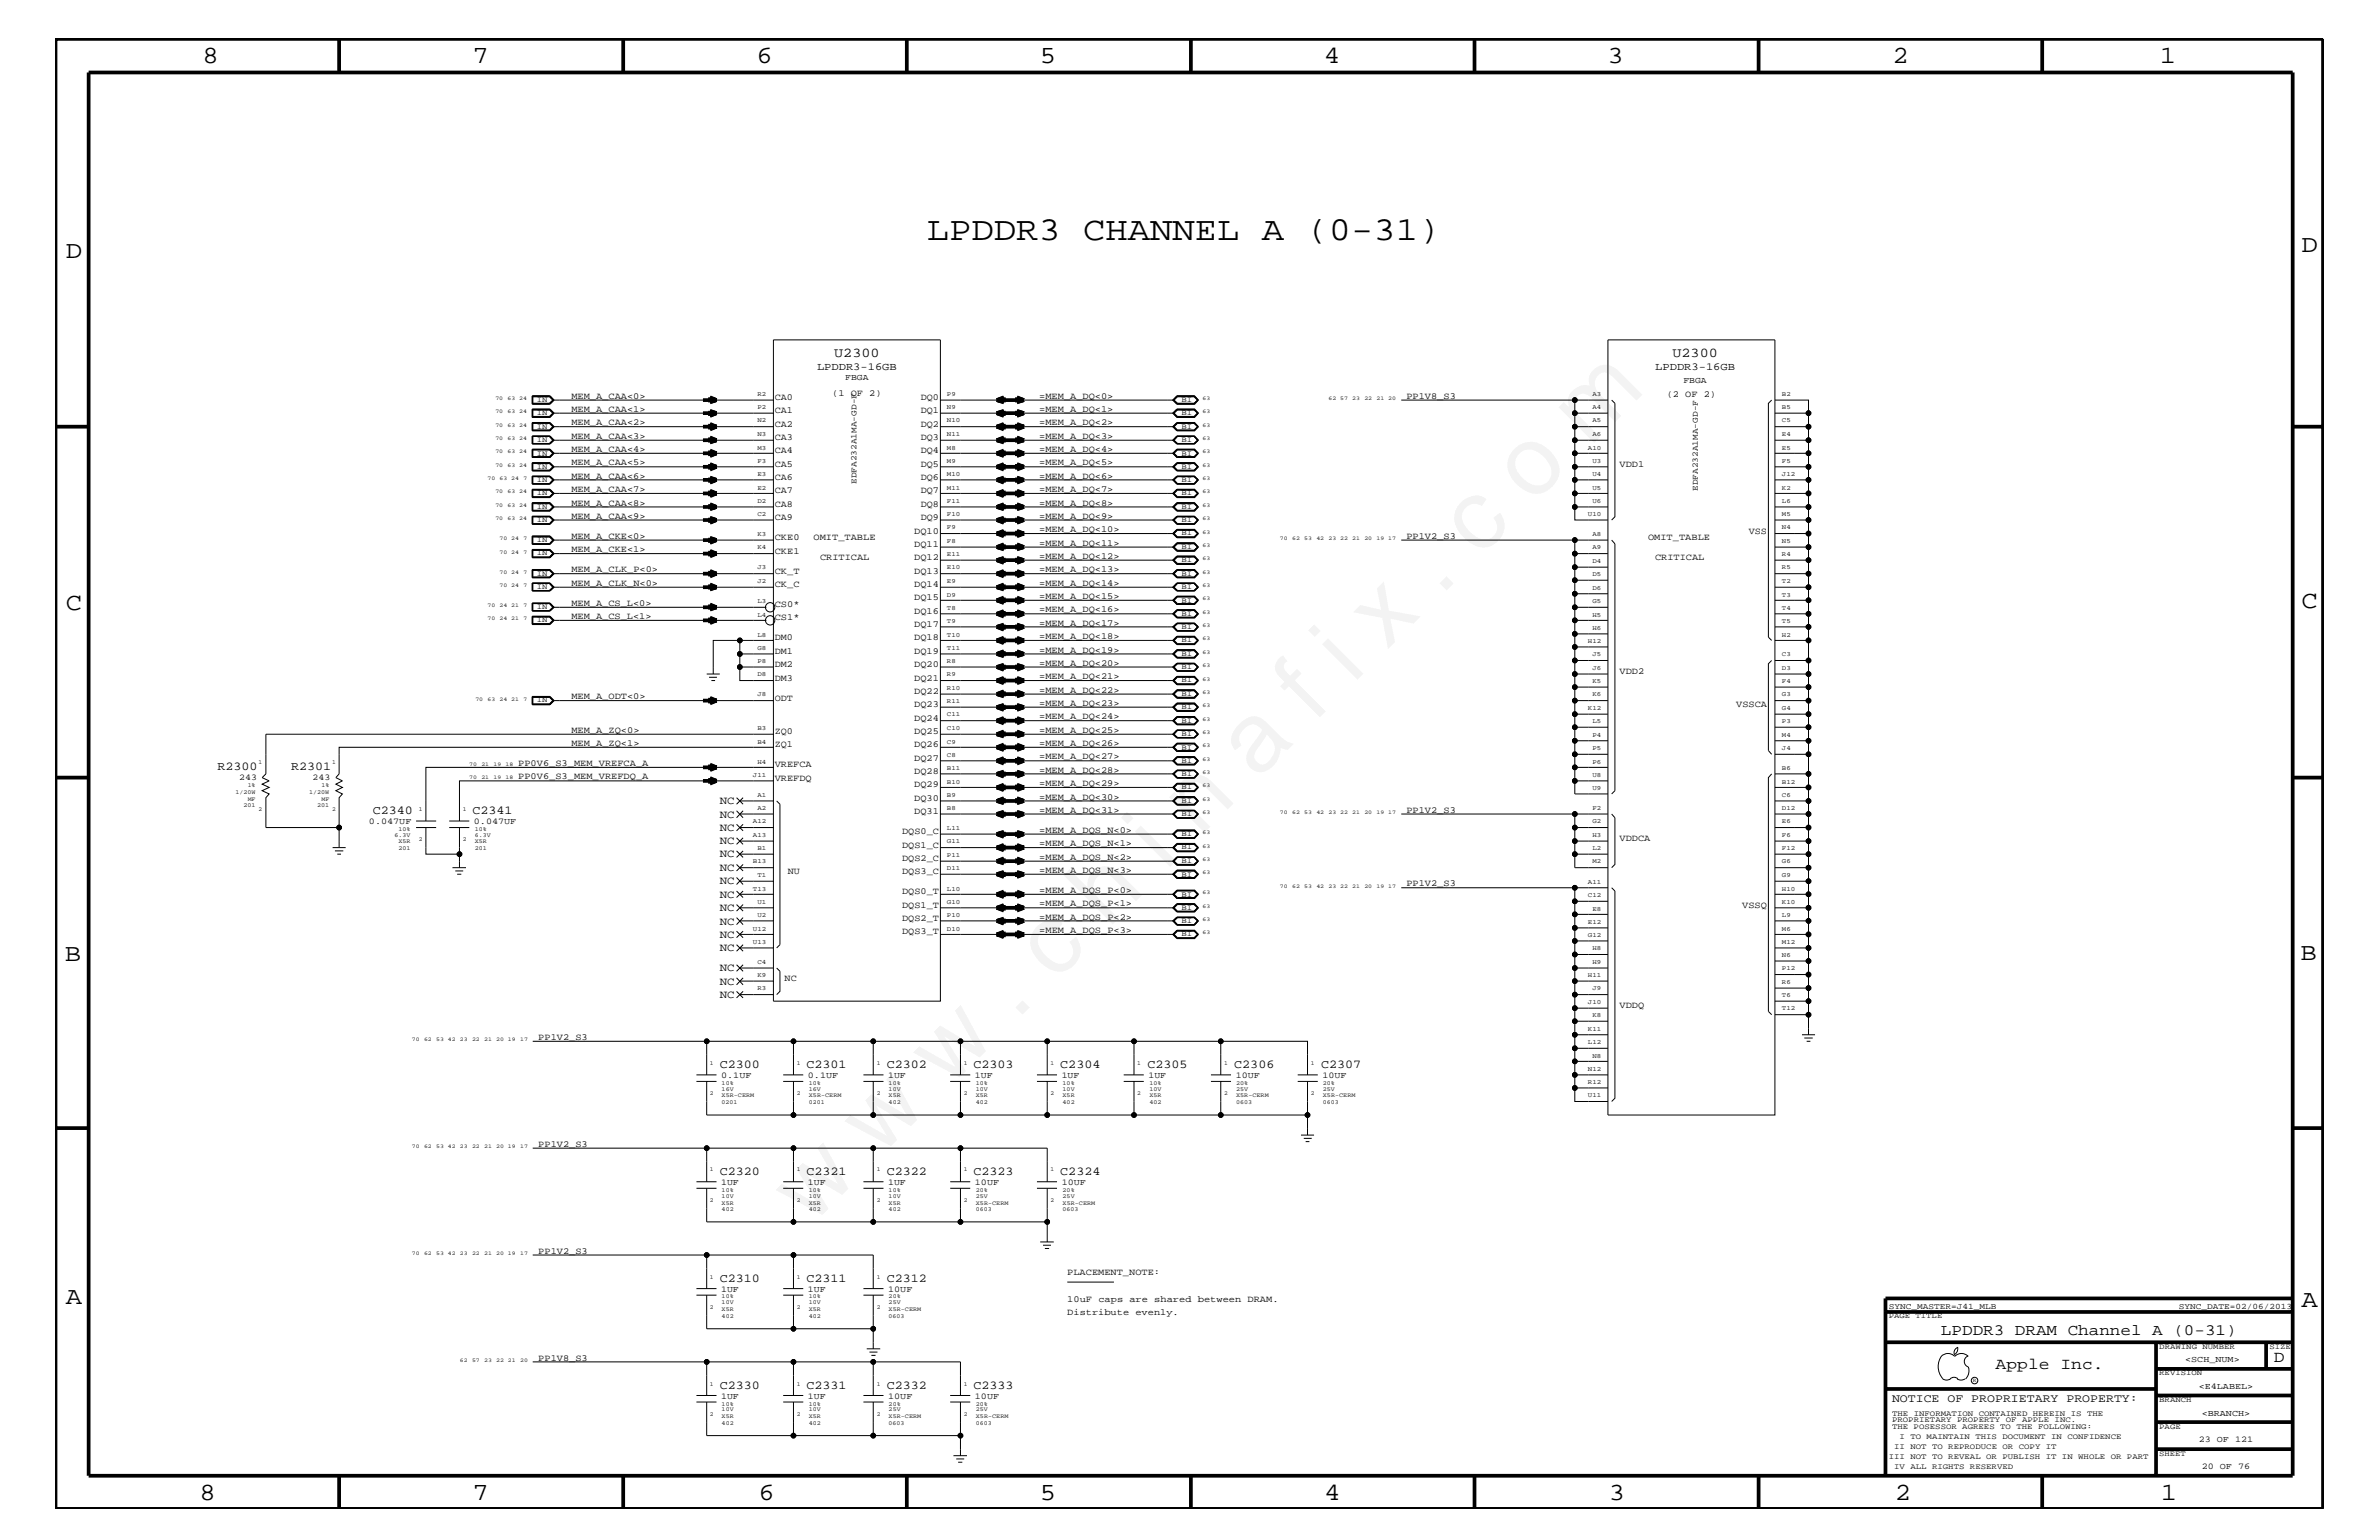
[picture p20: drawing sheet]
<svg xmlns="http://www.w3.org/2000/svg" width="432mm" height="279mm" viewBox="0 0 432 279" stroke-linecap="round" stroke-linejoin="round" font-family="sans-serif">
<defs><g id="words">
<text font-size="17.6" x="147.1" y="222.6" transform="rotate(-45 147.1 222.6)">w w w . c h i n a f i x . c o m</text>
<text font-size="6.1" x="168.2" y="43.5">LPDDR3 CHANNEL A (0-31)</text>
<g font-size="4.5">
<text x="36.7" y="11.5">8</text>
<text x="85.8" y="11.5">7</text>
<text x="137.3" y="11.5">6</text>
<text x="188.7" y="11.5">5</text>
<text x="240.3" y="11.5">4</text>
<text x="291.8" y="11.5">3</text>
<text x="343.5" y="11.5">2</text>
<text x="392" y="11.5">1</text>
<text x="11.9" y="46.8">D</text>
<text x="417.7" y="45.7">D</text>
<text x="11.9" y="110.6">C</text>
<text x="417.7" y="110.3">C</text>
<text x="11.8" y="174.3">B</text>
<text x="417.6" y="174.2">B</text>
<text x="11.9" y="236.7">A</text>
<text x="417.7" y="237.1">A</text>
<text x="36.2" y="272.1">8</text>
<text x="85.8" y="272.1">7</text>
<text x="137.7" y="272.1">6</text>
<text x="188.7" y="272.1">5</text>
<text x="240.4" y="272.1">4</text>
<text x="292" y="272.1">3</text>
<text x="343.9" y="272.1">2</text>
<text x="392.2" y="272.1">1</text>
</g>
<g font-size="3">
<text x="362.2" y="248.4">Apple Inc.</text>
<text x="412.7" y="247.1">D</text>
</g>
<text font-size="2.9" x="352.3" y="242.3">LPDDR3 DRAM Channel A (0-31)</text>
<g font-size="2.5">
<text x="151.4" y="64.7">U2300</text>
<text x="303.6" y="64.7">U2300</text>
</g>
<g font-size="2.2">
<text x="39.5" y="139.7">R2300</text>
<text x="52.8" y="139.7">R2301</text>
<text x="67.6" y="147.7">C2340</text>
<text x="85.8" y="147.7">C2341</text>
<text x="130.6" y="193.7">C2300</text>
<text x="146.4" y="193.7">C2301</text>
<text x="161" y="193.7">C2302</text>
<text x="176.7" y="193.7">C2303</text>
<text x="192.4" y="193.7">C2304</text>
<text x="208.3" y="193.7">C2305</text>
<text x="224" y="193.7">C2306</text>
<text x="239.8" y="193.7">C2307</text>
<text x="130.6" y="213.2">C2320</text>
<text x="146.4" y="213.2">C2321</text>
<text x="161" y="213.2">C2322</text>
<text x="176.7" y="213.2">C2323</text>
<text x="192.4" y="213.2">C2324</text>
<text x="130.6" y="232.6">C2310</text>
<text x="146.4" y="232.6">C2311</text>
<text x="161" y="232.6">C2312</text>
<text x="130.6" y="252">C2330</text>
<text x="146.4" y="252">C2331</text>
<text x="161" y="252">C2332</text>
<text x="176.7" y="252">C2333</text>
</g>
<text font-size="2.1" x="343.4" y="254.4">NOTICE OF PROPRIETARY PROPERTY:</text>
<g font-size="2">
<text x="130.6" y="148.4">NC</text>
<text x="130.6" y="145.9">NC</text>
<text x="130.6" y="155.6">NC</text>
<text x="130.6" y="153.2">NC</text>
<text x="130.6" y="150.7">NC</text>
<text x="130.6" y="160.5">NC</text>
<text x="130.6" y="158">NC</text>
<text x="130.6" y="167.8">NC</text>
<text x="130.6" y="165.3">NC</text>
<text x="130.6" y="162.8">NC</text>
<text x="130.6" y="172.6">NC</text>
<text x="130.6" y="170.1">NC</text>
<text x="130.6" y="178.7">NC</text>
<text x="130.6" y="176.2">NC</text>
<text x="130.6" y="181">NC</text>
</g>
<g font-size="1.9">
<text x="148.3" y="67.1">LPDDR3-16GB</text>
<text x="300.4" y="67.1">LPDDR3-16GB</text>
</g>
<g font-size="1.7">
<text x="151" y="71.9">(1 OF 2)</text>
<text x="302.5" y="72">(2 OF 2)</text>
<text x="103.7" y="72.3">MEM_A_CAA&lt;0&gt;</text>
<text x="103.7" y="77.2">MEM_A_CAA&lt;2&gt;</text>
<text x="103.7" y="74.7">MEM_A_CAA&lt;1&gt;</text>
<text x="140.6" y="72.6">CA0</text>
<text x="140.6" y="75">CA1</text>
<text x="140.6" y="77.4">CA2</text>
<text x="167.1" y="72.6">DQ0</text>
<text x="167.1" y="75">DQ1</text>
<text x="167.1" y="77.4">DQ2</text>
<text x="188.6" y="72.3">=MEM_A_DQ&lt;0&gt;</text>
<text x="188.6" y="74.7">=MEM_A_DQ&lt;1&gt;</text>
<text x="188.6" y="77.2">=MEM_A_DQ&lt;2&gt;</text>
<text x="255.3" y="72.3">PP1V8_S3</text>
<text x="103.7" y="82">MEM_A_CAA&lt;4&gt;</text>
<text x="103.7" y="79.6">MEM_A_CAA&lt;3&gt;</text>
<text x="140.6" y="79.9">CA3</text>
<text x="140.6" y="82.2">CA4</text>
<text x="167.1" y="79.9">DQ3</text>
<text x="167.1" y="82.2">DQ4</text>
<text x="188.6" y="79.6">=MEM_A_DQ&lt;3&gt;</text>
<text x="188.6" y="82">=MEM_A_DQ&lt;4&gt;</text>
<text x="103.7" y="89.3">MEM_A_CAA&lt;7&gt;</text>
<text x="103.7" y="84.4">MEM_A_CAA&lt;5&gt;</text>
<text x="103.7" y="86.9">MEM_A_CAA&lt;6&gt;</text>
<text x="140.6" y="84.7">CA5</text>
<text x="140.6" y="87.1">CA6</text>
<text x="140.6" y="89.5">CA7</text>
<text x="167.1" y="84.7">DQ5</text>
<text x="167.1" y="87.1">DQ6</text>
<text x="167.1" y="89.5">DQ7</text>
<text x="188.6" y="84.4">=MEM_A_DQ&lt;5&gt;</text>
<text x="188.6" y="86.9">=MEM_A_DQ&lt;6&gt;</text>
<text x="188.6" y="89.3">=MEM_A_DQ&lt;7&gt;</text>
<text x="294" y="84.7">VDD1</text>
<text x="103.7" y="94.2">MEM_A_CAA&lt;9&gt;</text>
<text x="103.7" y="91.7">MEM_A_CAA&lt;8&gt;</text>
<text x="140.6" y="92">CA8</text>
<text x="140.6" y="94.3">CA9</text>
<text x="167.1" y="92">DQ8</text>
<text x="167.1" y="94.3">DQ9</text>
<text x="188.6" y="91.7">=MEM_A_DQ&lt;8&gt;</text>
<text x="188.6" y="94.2">=MEM_A_DQ&lt;9&gt;</text>
<text x="103.7" y="100.2">MEM_A_CKE&lt;1&gt;</text>
<text x="103.7" y="97.7">MEM_A_CKE&lt;0&gt;</text>
<text x="140.6" y="100.4">CKE1</text>
<text x="140.6" y="98">CKE0</text>
<text x="147.7" y="98">OMIT_TABLE</text>
<text x="148.8" y="101.6">CRITICAL</text>
<text x="165.9" y="96.8">DQ10</text>
<text x="165.9" y="99.3">DQ11</text>
<text x="165.9" y="101.6">DQ12</text>
<text x="188.6" y="99">=MEM_A_DQ&lt;11&gt;</text>
<text x="188.6" y="96.5">=MEM_A_DQ&lt;10&gt;</text>
<text x="188.6" y="101.4">=MEM_A_DQ&lt;12&gt;</text>
<text x="255.3" y="97.7">PP1V2_S3</text>
<text x="299.1" y="98">OMIT_TABLE</text>
<text x="300.4" y="101.6">CRITICAL</text>
<text x="317.4" y="96.8">VSS</text>
<text x="103.7" y="103.8">MEM_A_CLK_P&lt;0&gt;</text>
<text x="103.7" y="106.3">MEM_A_CLK_N&lt;0&gt;</text>
<text x="140.6" y="104.1">CK_T</text>
<text x="140.6" y="106.5">CK_C</text>
<text x="165.9" y="104.1">DQ13</text>
<text x="165.9" y="106.5">DQ14</text>
<text x="188.6" y="106.3">=MEM_A_DQ&lt;14&gt;</text>
<text x="188.6" y="103.8">=MEM_A_DQ&lt;13&gt;</text>
<text x="103.7" y="112.3">MEM_A_CS_L&lt;1&gt;</text>
<text x="103.7" y="109.9">MEM_A_CS_L&lt;0&gt;</text>
<text x="140.6" y="110.2">CS0*</text>
<text x="140.6" y="112.6">CS1*</text>
<text x="165.9" y="108.9">DQ15</text>
<text x="165.9" y="111.4">DQ16</text>
<text x="165.9" y="113.7">DQ17</text>
<text x="188.6" y="113.6">=MEM_A_DQ&lt;17&gt;</text>
<text x="188.6" y="111.1">=MEM_A_DQ&lt;16&gt;</text>
<text x="188.6" y="108.7">=MEM_A_DQ&lt;15&gt;</text>
<text x="140.6" y="118.6">DM1</text>
<text x="140.6" y="116.2">DM0</text>
<text x="165.9" y="116.2">DQ18</text>
<text x="165.9" y="118.6">DQ19</text>
<text x="188.6" y="118.4">=MEM_A_DQ&lt;19&gt;</text>
<text x="188.6" y="115.9">=MEM_A_DQ&lt;18&gt;</text>
<text x="140.6" y="121">DM2</text>
<text x="140.6" y="123.5">DM3</text>
<text x="165.9" y="121">DQ20</text>
<text x="165.9" y="123.5">DQ21</text>
<text x="165.9" y="125.9">DQ22</text>
<text x="188.6" y="123.2">=MEM_A_DQ&lt;21&gt;</text>
<text x="188.6" y="120.8">=MEM_A_DQ&lt;20&gt;</text>
<text x="188.6" y="125.7">=MEM_A_DQ&lt;22&gt;</text>
<text x="294" y="122.3">VDD2</text>
<text x="103.7" y="126.9">MEM_A_ODT&lt;0&gt;</text>
<text x="140.6" y="127.1">ODT</text>
<text x="165.9" y="128.3">DQ23</text>
<text x="165.9" y="130.8">DQ24</text>
<text x="188.6" y="130.5">=MEM_A_DQ&lt;24&gt;</text>
<text x="188.6" y="128">=MEM_A_DQ&lt;23&gt;</text>
<text x="315.1" y="128.3">VSSCA</text>
<text x="103.7" y="135.3">MEM_A_ZQ&lt;1&gt;</text>
<text x="103.7" y="133">MEM_A_ZQ&lt;0&gt;</text>
<text x="140.6" y="133.2">ZQ0</text>
<text x="140.6" y="135.6">ZQ1</text>
<text x="165.9" y="133.2">DQ25</text>
<text x="165.9" y="135.6">DQ26</text>
<text x="188.6" y="135.3">=MEM_A_DQ&lt;26&gt;</text>
<text x="188.6" y="137.8">=MEM_A_DQ&lt;27&gt;</text>
<text x="188.6" y="133">=MEM_A_DQ&lt;25&gt;</text>
<text x="94.1" y="141.4">PP0V6_S3_MEM_VREFDQ_A</text>
<text x="94.1" y="139">PP0V6_S3_MEM_VREFCA_A</text>
<text x="140.6" y="139.2">VREFCA</text>
<text x="140.6" y="141.7">VREFDQ</text>
<text x="165.9" y="138">DQ27</text>
<text x="165.9" y="140.4">DQ28</text>
<text x="165.9" y="142.9">DQ29</text>
<text x="188.6" y="140.2">=MEM_A_DQ&lt;28&gt;</text>
<text x="188.6" y="142.6">=MEM_A_DQ&lt;29&gt;</text>
<text x="165.9" y="145.3">DQ30</text>
<text x="165.9" y="147.7">DQ31</text>
<text x="188.6" y="145.1">=MEM_A_DQ&lt;30&gt;</text>
<text x="188.6" y="147.5">=MEM_A_DQ&lt;31&gt;</text>
<text x="255.3" y="147.5">PP1V2_S3</text>
<text x="163.7" y="151.3">DQS0_C</text>
<text x="163.7" y="153.8">DQS1_C</text>
<text x="188.6" y="151.1">=MEM_A_DQS_N&lt;0&gt;</text>
<text x="188.6" y="156">=MEM_A_DQS_N&lt;2&gt;</text>
<text x="188.6" y="153.5">=MEM_A_DQS_N&lt;1&gt;</text>
<text x="294" y="152.6">VDDCA</text>
<text x="143" y="158.6">NU</text>
<text x="163.7" y="156.2">DQS2_C</text>
<text x="163.7" y="158.6">DQS3_C</text>
<text x="188.6" y="158.4">=MEM_A_DQS_N&lt;3&gt;</text>
<text x="188.6" y="162">=MEM_A_DQS_P&lt;0&gt;</text>
<text x="255.3" y="160.8">PP1V2_S3</text>
<text x="163.7" y="162.2">DQS0_T</text>
<text x="163.7" y="164.7">DQS1_T</text>
<text x="163.7" y="167.1">DQS2_T</text>
<text x="188.6" y="166.9">=MEM_A_DQS_P&lt;2&gt;</text>
<text x="188.6" y="164.5">=MEM_A_DQS_P&lt;1&gt;</text>
<text x="316.2" y="164.7">VSSQ</text>
<text x="163.7" y="169.5">DQS3_T</text>
<text x="188.6" y="169.3">=MEM_A_DQS_P&lt;3&gt;</text>
<text x="142.4" y="178">NC</text>
<text x="294" y="182.9">VDDQ</text>
<text x="97.7" y="188.7">PP1V2_S3</text>
<text x="97.7" y="208.1">PP1V2_S3</text>
<text x="97.7" y="227.5">PP1V2_S3</text>
<text x="193.7" y="231.3">PLACEMENT_NOTE:</text>
<text x="193.7" y="236.2">10uF caps are shared between DRAM.</text>
<text x="193.7" y="238.6">Distribute evenly.</text>
<text x="97.7" y="246.9">PP1V8_S3</text>
</g>
<g font-size="1.6">
<text x="153.4" y="68.9">FBGA</text>
<text x="305.6" y="69.5">FBGA</text>
<text x="43.4" y="141.5">243</text>
<text x="56.7" y="141.5">243</text>
<text x="67" y="149.5">0.047UF</text>
<text x="86" y="149.5">0.047UF</text>
<text x="130.9" y="195.6">0.1UF</text>
<text x="146.6" y="195.6">0.1UF</text>
<text x="161.2" y="195.6">1UF</text>
<text x="177" y="195.6">1UF</text>
<text x="192.7" y="195.6">1UF</text>
<text x="208.4" y="195.6">1UF</text>
<text x="224.3" y="195.6">10UF</text>
<text x="240" y="195.6">10UF</text>
<text x="130.9" y="215">1UF</text>
<text x="146.6" y="215">1UF</text>
<text x="161.2" y="215">1UF</text>
<text x="177" y="215">10UF</text>
<text x="192.7" y="215">10UF</text>
<text x="130.9" y="234.4">1UF</text>
<text x="146.6" y="234.4">1UF</text>
<text x="161.2" y="234.4">10UF</text>
<text x="396.6" y="247.1">&lt;SCH_NUM&gt;</text>
<text x="399.1" y="252">&lt;E4LABEL&gt;</text>
<text x="130.9" y="253.8">1UF</text>
<text x="146.6" y="253.8">1UF</text>
<text x="161.2" y="253.8">10UF</text>
<text x="177" y="253.8">10UF</text>
<text x="399.6" y="256.8">&lt;BRANCH&gt;</text>
<text x="399.1" y="261.6">23 OF 121</text>
<text x="399.6" y="266.6">20 OF 76</text>
</g>
<g font-size="1.5">
<text x="155.4" y="87.8" transform="rotate(-90 155.4 87.8)">EDFA232A1MA-GD-F</text>
<text x="308.2" y="89.1" transform="rotate(-90 308.2 89.1)">EDFA232A1MA-GD-F</text>
<text x="342.8" y="237.4">SYNC_MASTER=J41_MLB</text>
<text x="395.5" y="237.4">SYNC_DATE=02/06/2013</text>
</g>
<g font-size="1.4">
<text x="97.5" y="72.9">IN</text>
<text x="97.5" y="75.4">IN</text>
<text x="97.5" y="77.8">IN</text>
<text x="214.5" y="72.9">BI</text>
<text x="214.5" y="75.4">BI</text>
<text x="214.5" y="77.8">BI</text>
<text x="97.5" y="80.2">IN</text>
<text x="97.5" y="82.7">IN</text>
<text x="214.5" y="80.2">BI</text>
<text x="214.5" y="82.7">BI</text>
<text x="97.5" y="85">IN</text>
<text x="97.5" y="87.5">IN</text>
<text x="97.5" y="89.9">IN</text>
<text x="214.5" y="85">BI</text>
<text x="214.5" y="87.5">BI</text>
<text x="214.5" y="89.9">BI</text>
<text x="97.5" y="92.3">IN</text>
<text x="97.5" y="94.8">IN</text>
<text x="214.5" y="94.8">BI</text>
<text x="214.5" y="92.3">BI</text>
<text x="97.5" y="98.4">IN</text>
<text x="97.5" y="100.8">IN</text>
<text x="214.5" y="99.6">BI</text>
<text x="214.5" y="97.1">BI</text>
<text x="97.5" y="104.4">IN</text>
<text x="97.5" y="106.9">IN</text>
<text x="214.5" y="102.1">BI</text>
<text x="214.5" y="106.9">BI</text>
<text x="214.5" y="104.4">BI</text>
<text x="97.5" y="110.5">IN</text>
<text x="97.5" y="112.9">IN</text>
<text x="214.5" y="109.3">BI</text>
<text x="214.5" y="111.7">BI</text>
<text x="214.5" y="114.2">BI</text>
<text x="214.5" y="119">BI</text>
<text x="214.5" y="116.5">BI</text>
<text x="214.5" y="121.4">BI</text>
<text x="214.5" y="123.8">BI</text>
<text x="97.5" y="127.5">IN</text>
<text x="214.5" y="126.3">BI</text>
<text x="214.5" y="128.7">BI</text>
<text x="214.5" y="131.1">BI</text>
<text x="214.5" y="133.5">BI</text>
<text x="214.5" y="136">BI</text>
<text x="214.5" y="140.8">BI</text>
<text x="214.5" y="138.4">BI</text>
<text x="214.5" y="143.2">BI</text>
<text x="214.5" y="145.7">BI</text>
<text x="214.5" y="148.1">BI</text>
<text x="214.5" y="154.1">BI</text>
<text x="214.5" y="151.8">BI</text>
<text x="214.5" y="159">BI</text>
<text x="214.5" y="156.6">BI</text>
<text x="214.5" y="162.7">BI</text>
<text x="214.5" y="167.5">BI</text>
<text x="214.5" y="165">BI</text>
<text x="214.5" y="169.9">BI</text>
<text x="342.8" y="239.2">PAGE TITLE</text>
<text x="391.9" y="244.7">DRAWING NUMBER</text>
<text x="411.9" y="244.7">SIZE</text>
<text x="391.9" y="249.5">REVISION</text>
<text x="343.4" y="256.8">THE INFORMATION CONTAINED HEREIN IS THE</text>
<text x="391.9" y="254.4">BRANCH</text>
<text x="343.4" y="258">PROPRIETARY PROPERTY OF APPLE INC.</text>
<text x="343.4" y="259.3">THE POSESSOR AGREES TO THE FOLLOWING:</text>
<text x="343.8" y="262.9">II NOT TO REPRODUCE OR COPY IT</text>
<text x="344.8" y="261.1">I TO MAINTAIN THIS DOCUMENT IN CONFIDENCE</text>
<text x="391.9" y="259.3">PAGE</text>
<text x="342.8" y="264.7">III NOT TO REVEAL OR PUBLISH IT IN WHOLE OR PART</text>
<text x="343.8" y="266.6">IV ALL RIGHTS RESERVED</text>
<text x="391.9" y="264.1">SHEET</text>
</g>
<g font-size="1.2">
<text x="137.5" y="71.8">R2</text>
<text x="171.9" y="71.8">P9</text>
<text x="289.1" y="71.8">A3</text>
<text x="323.4" y="71.8">B2</text>
<text x="137.5" y="76.7">N2</text>
<text x="137.5" y="74.3">P2</text>
<text x="171.9" y="76.7">N10</text>
<text x="171.9" y="74.3">N9</text>
<text x="289.1" y="76.7">A5</text>
<text x="289.1" y="74.3">A4</text>
<text x="323.4" y="76.7">C5</text>
<text x="323.4" y="74.3">B5</text>
<text x="137.5" y="83.9">F3</text>
<text x="137.5" y="81.6">M3</text>
<text x="137.5" y="79.1">N3</text>
<text x="171.9" y="83.9">M9</text>
<text x="171.9" y="81.6">M8</text>
<text x="171.9" y="79.1">N11</text>
<text x="288.2" y="81.6">A10</text>
<text x="289.1" y="83.9">U3</text>
<text x="289.1" y="79.1">A6</text>
<text x="323.4" y="83.9">F5</text>
<text x="323.4" y="81.6">E5</text>
<text x="323.4" y="79.1">E4</text>
<text x="137.5" y="88.8">E2</text>
<text x="137.5" y="86.4">E3</text>
<text x="171.9" y="88.8">M11</text>
<text x="171.9" y="86.4">M10</text>
<text x="289.1" y="88.8">U5</text>
<text x="289.1" y="86.4">U4</text>
<text x="323.4" y="88.8">K2</text>
<text x="323.4" y="86.4">J12</text>
<text x="137.5" y="93.7">C2</text>
<text x="137.5" y="91.2">D2</text>
<text x="171.9" y="93.7">F10</text>
<text x="171.9" y="91.2">F11</text>
<text x="288.2" y="93.7">U10</text>
<text x="289.1" y="91.2">U6</text>
<text x="323.4" y="93.7">M5</text>
<text x="323.4" y="91.2">L6</text>
<text x="137.5" y="99.7">K4</text>
<text x="137.5" y="97.3">K3</text>
<text x="171.9" y="101">E11</text>
<text x="171.9" y="98.5">F8</text>
<text x="171.9" y="96">F9</text>
<text x="289.1" y="99.7">A9</text>
<text x="289.1" y="97.3">A8</text>
<text x="323.4" y="101">R4</text>
<text x="323.4" y="98.5">N5</text>
<text x="323.4" y="96">N4</text>
<text x="137.5" y="103.3">J3</text>
<text x="137.5" y="105.8">J2</text>
<text x="171.9" y="105.8">E9</text>
<text x="171.9" y="103.3">E10</text>
<text x="289.1" y="107">D6</text>
<text x="289.1" y="104.6">D5</text>
<text x="289.1" y="102.1">D4</text>
<text x="323.4" y="105.8">T2</text>
<text x="323.4" y="103.3">R5</text>
<text x="137.5" y="111.9">L4</text>
<text x="137.5" y="109.4">L3</text>
<text x="171.9" y="113.1">T9</text>
<text x="171.9" y="110.6">T8</text>
<text x="171.9" y="108.2">D9</text>
<text x="289.1" y="111.9">H5</text>
<text x="289.1" y="109.4">G5</text>
<text x="323.4" y="113.1">T5</text>
<text x="323.4" y="110.6">T4</text>
<text x="323.4" y="108.2">T3</text>
<text x="137.5" y="117.9">G8</text>
<text x="137.5" y="115.5">L8</text>
<text x="171.9" y="117.9">T11</text>
<text x="171.9" y="115.5">T10</text>
<text x="288.2" y="116.7">H12</text>
<text x="289.1" y="119.1">J5</text>
<text x="289.1" y="114.2">H6</text>
<text x="323.4" y="119.1">C3</text>
<text x="323.4" y="115.5">H2</text>
<text x="137.5" y="122.7">D8</text>
<text x="137.5" y="120.3">P8</text>
<text x="171.9" y="125.2">R10</text>
<text x="171.9" y="122.7">R9</text>
<text x="171.9" y="120.3">R8</text>
<text x="289.1" y="124">K5</text>
<text x="289.1" y="121.5">J6</text>
<text x="323.4" y="124">F4</text>
<text x="323.4" y="121.5">D3</text>
<text x="137.5" y="126.4">J8</text>
<text x="171.9" y="130">C11</text>
<text x="171.9" y="127.6">R11</text>
<text x="288.2" y="128.8">K12</text>
<text x="289.1" y="131.3">L5</text>
<text x="289.1" y="126.4">K6</text>
<text x="323.4" y="131.3">P3</text>
<text x="323.4" y="128.8">G4</text>
<text x="323.4" y="126.4">G3</text>
<text x="137.5" y="134.9">B4</text>
<text x="137.5" y="132.4">B3</text>
<text x="171.9" y="137.3">C8</text>
<text x="171.9" y="134.9">C9</text>
<text x="171.9" y="132.4">C10</text>
<text x="289.1" y="136.1">P5</text>
<text x="289.1" y="133.6">P4</text>
<text x="323.4" y="136.1">J4</text>
<text x="323.4" y="133.6">M4</text>
<text x="136.7" y="140.9">J11</text>
<text x="137.5" y="138.5">H4</text>
<text x="171.9" y="142.2">B10</text>
<text x="171.9" y="139.7">B11</text>
<text x="289.1" y="143.4">U9</text>
<text x="289.1" y="140.9">U8</text>
<text x="289.1" y="138.5">P6</text>
<text x="323.4" y="142.2">B12</text>
<text x="323.4" y="139.7">B6</text>
<text x="136.7" y="149.4">A12</text>
<text x="137.5" y="147">A2</text>
<text x="137.5" y="144.6">A1</text>
<text x="171.9" y="147">B8</text>
<text x="171.9" y="144.6">B9</text>
<text x="289.1" y="149.4">G2</text>
<text x="289.1" y="147">F2</text>
<text x="323.4" y="149.4">E6</text>
<text x="323.4" y="147">D12</text>
<text x="323.4" y="144.6">C6</text>
<text x="136.7" y="151.8">A13</text>
<text x="137.5" y="154.3">B1</text>
<text x="171.9" y="155.5">P11</text>
<text x="171.9" y="153">G11</text>
<text x="171.9" y="150.7">L11</text>
<text x="289.1" y="154.3">L2</text>
<text x="289.1" y="151.8">H3</text>
<text x="323.4" y="154.3">F12</text>
<text x="323.4" y="151.8">F6</text>
<text x="136.7" y="161.6">T13</text>
<text x="136.7" y="156.7">B13</text>
<text x="137.5" y="159.1">T1</text>
<text x="171.9" y="157.9">D11</text>
<text x="171.9" y="161.6">L10</text>
<text x="288.2" y="160.3">A11</text>
<text x="289.1" y="156.7">M2</text>
<text x="323.4" y="161.6">H10</text>
<text x="323.4" y="159.1">G9</text>
<text x="323.4" y="156.7">G6</text>
<text x="137.5" y="166.4">U2</text>
<text x="137.5" y="163.9">U1</text>
<text x="171.9" y="166.4">P10</text>
<text x="171.9" y="163.9">G10</text>
<text x="288.2" y="167.6">E12</text>
<text x="288.2" y="162.8">C12</text>
<text x="289.1" y="165.2">E8</text>
<text x="323.4" y="166.4">L9</text>
<text x="323.4" y="163.9">K10</text>
<text x="136.7" y="171.2">U13</text>
<text x="136.7" y="168.9">U12</text>
<text x="171.9" y="168.9">D10</text>
<text x="288.2" y="170">G12</text>
<text x="289.1" y="172.4">H8</text>
<text x="323.4" y="173.7">N6</text>
<text x="323.4" y="171.2">M12</text>
<text x="323.4" y="168.9">M6</text>
<text x="137.5" y="179.7">R3</text>
<text x="137.5" y="177.3">K9</text>
<text x="137.5" y="174.9">C4</text>
<text x="288.2" y="177.3">H11</text>
<text x="289.1" y="179.7">J9</text>
<text x="289.1" y="174.9">H9</text>
<text x="323.4" y="178.5">R6</text>
<text x="323.4" y="176.1">P12</text>
<text x="288.2" y="182.1">J10</text>
<text x="289.1" y="184.6">K8</text>
<text x="323.4" y="183.3">T12</text>
<text x="323.4" y="181">T6</text>
<text x="288.2" y="189.4">L12</text>
<text x="288.2" y="187">K11</text>
<text x="289.1" y="191.9">N8</text>
<text x="288.2" y="196.7">R12</text>
<text x="288.2" y="194.3">N12</text>
<text x="288.2" y="199.1">U11</text>
</g>
<g font-size="1.1">
<text x="45" y="142.9">1%</text>
<text x="46.9" y="138.6">1</text>
<text x="58.3" y="142.9">1%</text>
<text x="60.3" y="138.6">1</text>
<text x="42.8" y="144">1/20W</text>
<text x="44.2" y="146.5">201</text>
<text x="45" y="145.3">MF</text>
<text x="46.9" y="147.1">2</text>
<text x="56.1" y="144">1/20W</text>
<text x="57.6" y="146.5">201</text>
<text x="58.3" y="145.3">MF</text>
<text x="60.3" y="147.1">2</text>
<text x="76" y="147.1">1</text>
<text x="84" y="147.1">1</text>
<text x="71.6" y="151.8">6.3V</text>
<text x="72.3" y="154.3">201</text>
<text x="72.3" y="153">X5R</text>
<text x="72.3" y="150.7">10%</text>
<text x="76" y="152.6">2</text>
<text x="84" y="152.6">2</text>
<text x="86.2" y="154.3">201</text>
<text x="86.2" y="150.7">10%</text>
<text x="86.2" y="153">X5R</text>
<text x="86.2" y="151.8">6.3V</text>
<text x="128.9" y="193.2">1</text>
<text x="131" y="196.8">10%</text>
<text x="131" y="197.9">16V</text>
<text x="144.6" y="193.2">1</text>
<text x="146.8" y="196.8">10%</text>
<text x="146.8" y="197.9">16V</text>
<text x="159.2" y="193.2">1</text>
<text x="161.3" y="197.9">10V</text>
<text x="161.3" y="196.8">10%</text>
<text x="174.9" y="193.2">1</text>
<text x="177.1" y="197.9">10V</text>
<text x="177.1" y="196.8">10%</text>
<text x="190.7" y="193.2">1</text>
<text x="192.9" y="197.9">10V</text>
<text x="192.9" y="196.8">10%</text>
<text x="206.4" y="193.2">1</text>
<text x="208.6" y="197.9">10V</text>
<text x="208.6" y="196.8">10%</text>
<text x="222.2" y="193.2">1</text>
<text x="224.4" y="196.8">20%</text>
<text x="224.4" y="197.9">25V</text>
<text x="237.9" y="193.2">1</text>
<text x="240.1" y="197.9">25V</text>
<text x="240.1" y="196.8">20%</text>
<text x="128.9" y="198.7">2</text>
<text x="131" y="199.1">X5R-CERM</text>
<text x="131" y="200.3">0201</text>
<text x="144.6" y="198.7">2</text>
<text x="146.8" y="200.3">0201</text>
<text x="146.8" y="199.1">X5R-CERM</text>
<text x="159.2" y="198.7">2</text>
<text x="161.3" y="200.3">402</text>
<text x="161.3" y="199.1">X5R</text>
<text x="174.9" y="198.7">2</text>
<text x="177.1" y="200.3">402</text>
<text x="177.1" y="199.1">X5R</text>
<text x="190.7" y="198.7">2</text>
<text x="192.9" y="199.1">X5R</text>
<text x="192.9" y="200.3">402</text>
<text x="206.4" y="198.7">2</text>
<text x="208.6" y="199.1">X5R</text>
<text x="208.6" y="200.3">402</text>
<text x="222.2" y="198.7">2</text>
<text x="224.4" y="199.1">X5R-CERM</text>
<text x="224.4" y="200.3">0603</text>
<text x="237.9" y="198.7">2</text>
<text x="240.1" y="200.3">0603</text>
<text x="240.1" y="199.1">X5R-CERM</text>
<text x="128.9" y="212.5">1</text>
<text x="144.6" y="212.5">1</text>
<text x="159.2" y="212.5">1</text>
<text x="174.9" y="212.5">1</text>
<text x="190.7" y="212.5">1</text>
<text x="128.9" y="218">2</text>
<text x="131" y="216.2">10%</text>
<text x="131" y="219.7">402</text>
<text x="131" y="218.6">X5R</text>
<text x="131" y="217.3">10V</text>
<text x="144.6" y="218">2</text>
<text x="146.8" y="216.2">10%</text>
<text x="146.8" y="219.7">402</text>
<text x="146.8" y="218.6">X5R</text>
<text x="146.8" y="217.3">10V</text>
<text x="159.2" y="218">2</text>
<text x="161.3" y="216.2">10%</text>
<text x="161.3" y="219.7">402</text>
<text x="161.3" y="218.6">X5R</text>
<text x="161.3" y="217.3">10V</text>
<text x="174.9" y="218">2</text>
<text x="177.1" y="218.6">X5R-CERM</text>
<text x="177.1" y="216.2">20%</text>
<text x="177.1" y="219.7">0603</text>
<text x="177.1" y="217.3">25V</text>
<text x="190.7" y="218">2</text>
<text x="192.9" y="218.6">X5R-CERM</text>
<text x="192.9" y="216.2">20%</text>
<text x="192.9" y="219.7">0603</text>
<text x="192.9" y="217.3">25V</text>
<text x="128.9" y="232">1</text>
<text x="144.6" y="232">1</text>
<text x="159.2" y="232">1</text>
<text x="128.9" y="237.4">2</text>
<text x="131" y="236.7">10V</text>
<text x="131" y="237.9">X5R</text>
<text x="131" y="239.1">402</text>
<text x="131" y="235.6">10%</text>
<text x="144.6" y="237.4">2</text>
<text x="146.8" y="236.7">10V</text>
<text x="146.8" y="237.9">X5R</text>
<text x="146.8" y="239.1">402</text>
<text x="146.8" y="235.6">10%</text>
<text x="159.2" y="237.4">2</text>
<text x="161.3" y="236.7">25V</text>
<text x="161.3" y="239.1">0603</text>
<text x="161.3" y="235.6">20%</text>
<text x="161.3" y="237.9">X5R-CERM</text>
<text x="128.9" y="251.4">1</text>
<text x="144.6" y="251.4">1</text>
<text x="159.2" y="251.4">1</text>
<text x="174.9" y="251.4">1</text>
<text x="128.9" y="256.8">2</text>
<text x="131" y="255">10%</text>
<text x="131" y="257.3">X5R</text>
<text x="131" y="256.1">10V</text>
<text x="144.6" y="256.8">2</text>
<text x="146.8" y="255">10%</text>
<text x="146.8" y="257.3">X5R</text>
<text x="146.8" y="256.1">10V</text>
<text x="159.2" y="256.8">2</text>
<text x="161.3" y="256.1">25V</text>
<text x="161.3" y="255">20%</text>
<text x="161.3" y="257.3">X5R-CERM</text>
<text x="174.9" y="256.8">2</text>
<text x="177.1" y="255">20%</text>
<text x="177.1" y="256.1">25V</text>
<text x="177.1" y="257.3">X5R-CERM</text>
<text x="131" y="258.5">402</text>
<text x="146.8" y="258.5">402</text>
<text x="161.3" y="258.5">0603</text>
<text x="177.1" y="258.5">0603</text>
</g>
<g font-size="1">
<text x="89.9" y="77.4">70</text>
<text x="89.9" y="75">70</text>
<text x="89.9" y="72.6">70</text>
<text x="92.1" y="77.4">63 24</text>
<text x="92.1" y="75">63 24</text>
<text x="92.1" y="72.6">63 24</text>
<text x="218.3" y="75">63</text>
<text x="218.3" y="72.6">63</text>
<text x="218.3" y="77.4">63</text>
<text x="241.1" y="72.6">62 57</text>
<text x="245.4" y="72.6">23</text>
<text x="247.6" y="72.6">22</text>
<text x="249.9" y="72.6">21 20</text>
<text x="89.9" y="82.2">70</text>
<text x="89.9" y="79.9">70</text>
<text x="92.1" y="82.2">63 24</text>
<text x="92.1" y="79.9">63 24</text>
<text x="218.3" y="79.9">63</text>
<text x="218.3" y="82.2">63</text>
<text x="88.5" y="87.1">70</text>
<text x="89.9" y="89.5">70</text>
<text x="89.9" y="84.7">70</text>
<text x="90.7" y="87.1">63 24</text>
<text x="92.1" y="89.5">63 24</text>
<text x="92.1" y="84.7">63 24</text>
<text x="95" y="87.1">7</text>
<text x="218.3" y="84.7">63</text>
<text x="218.3" y="87.1">63</text>
<text x="218.3" y="89.5">63</text>
<text x="89.9" y="94.3">70</text>
<text x="89.9" y="92">70</text>
<text x="92.1" y="94.3">63 24</text>
<text x="92.1" y="92">63 24</text>
<text x="218.3" y="94.3">63</text>
<text x="218.3" y="92">63</text>
<text x="90.7" y="98">70 24</text>
<text x="90.7" y="100.4">70 24</text>
<text x="95" y="98">7</text>
<text x="95" y="100.4">7</text>
<text x="218.3" y="101.6">63</text>
<text x="218.3" y="99.3">63</text>
<text x="218.3" y="96.8">63</text>
<text x="232.3" y="98">70</text>
<text x="234.5" y="98">62</text>
<text x="236.7" y="98">53</text>
<text x="238.9" y="98">42</text>
<text x="241.1" y="98">23 22</text>
<text x="245.4" y="98">21</text>
<text x="247.6" y="98">20</text>
<text x="249.9" y="98">19 17</text>
<text x="90.7" y="104.1">70 24</text>
<text x="90.7" y="106.5">70 24</text>
<text x="95" y="104.1">7</text>
<text x="95" y="106.5">7</text>
<text x="218.3" y="106.5">63</text>
<text x="218.3" y="104.1">63</text>
<text x="88.5" y="110.2">70</text>
<text x="88.5" y="112.6">70</text>
<text x="90.7" y="110.2">24 21</text>
<text x="90.7" y="112.6">24 21</text>
<text x="95" y="110.2">7</text>
<text x="95" y="112.6">7</text>
<text x="218.3" y="108.9">63</text>
<text x="218.3" y="113.7">63</text>
<text x="218.3" y="111.4">63</text>
<text x="218.3" y="118.6">63</text>
<text x="218.3" y="116.2">63</text>
<text x="218.3" y="121">63</text>
<text x="218.3" y="125.9">63</text>
<text x="218.3" y="123.5">63</text>
<text x="86.3" y="127.1">70</text>
<text x="88.5" y="127.1">63</text>
<text x="90.7" y="127.1">24 21</text>
<text x="95" y="127.1">7</text>
<text x="218.3" y="128.3">63</text>
<text x="218.3" y="130.8">63</text>
<text x="218.3" y="133.2">63</text>
<text x="218.3" y="135.6">63</text>
<text x="85.2" y="139">70</text>
<text x="85.2" y="141.4">70</text>
<text x="87.4" y="139">21</text>
<text x="87.4" y="141.4">21</text>
<text x="89.6" y="139">19</text>
<text x="89.6" y="141.4">19</text>
<text x="91.8" y="139">18</text>
<text x="91.8" y="141.4">18</text>
<text x="218.3" y="140.4">63</text>
<text x="218.3" y="138">63</text>
<text x="218.3" y="142.9">63</text>
<text x="218.3" y="145.3">63</text>
<text x="218.3" y="147.7">63</text>
<text x="232.3" y="147.7">70</text>
<text x="234.5" y="147.7">62</text>
<text x="236.7" y="147.7">53</text>
<text x="238.9" y="147.7">42</text>
<text x="241.1" y="147.7">23 22</text>
<text x="245.4" y="147.7">21</text>
<text x="247.6" y="147.7">20</text>
<text x="249.9" y="147.7">19 17</text>
<text x="218.3" y="153.8">63</text>
<text x="218.3" y="151.3">63</text>
<text x="218.3" y="158.6">63</text>
<text x="218.3" y="156.2">63</text>
<text x="232.3" y="161.1">70</text>
<text x="234.5" y="161.1">62</text>
<text x="236.7" y="161.1">53</text>
<text x="238.9" y="161.1">42</text>
<text x="241.1" y="161.1">23 22</text>
<text x="245.4" y="161.1">21</text>
<text x="247.6" y="161.1">20</text>
<text x="249.9" y="161.1">19 17</text>
<text x="218.3" y="162.2">63</text>
<text x="218.3" y="167.1">63</text>
<text x="218.3" y="164.7">63</text>
<text x="218.3" y="169.5">63</text>
<text x="74.8" y="188.9">70</text>
<text x="77" y="188.9">62</text>
<text x="79.2" y="188.9">53 42</text>
<text x="83.5" y="188.9">23</text>
<text x="85.7" y="188.9">22</text>
<text x="87.9" y="188.9">21</text>
<text x="90.1" y="188.9">20 19</text>
<text x="94.4" y="188.9">17</text>
<text x="74.8" y="208.3">70</text>
<text x="77" y="208.3">62</text>
<text x="79.2" y="208.3">53 42</text>
<text x="83.5" y="208.3">23</text>
<text x="85.7" y="208.3">22</text>
<text x="87.9" y="208.3">21</text>
<text x="90.1" y="208.3">20 19</text>
<text x="94.4" y="208.3">17</text>
<text x="74.8" y="227.7">70</text>
<text x="77" y="227.7">62</text>
<text x="79.2" y="227.7">53 42</text>
<text x="83.5" y="227.7">23</text>
<text x="85.7" y="227.7">22</text>
<text x="87.9" y="227.7">21</text>
<text x="90.1" y="227.7">20 19</text>
<text x="94.4" y="227.7">17</text>
<text x="83.5" y="247.1">62</text>
<text x="85.7" y="247.1">57</text>
<text x="87.9" y="247.1">23</text>
<text x="90.1" y="247.1">22 21</text>
<text x="94.4" y="247.1">20</text>
<text x="358.1" y="250.7">R</text>
</g>
</g></defs>
<g fill="none" stroke="#000" stroke-width=".18">
<path d="M96.6 71.8h3.2l.8 .8-.8 .7h-3.2zM96.6 74.2h3.2l.8 .8-.8 .7h-3.2zM96.6 76.7h3.2l.8 .7-.8 .8h-3.2zM96.6 74.3h3.2l.7 .7-.7 .7M96.6 76.7h3.2l.7 .7-.7 .7h-3.2M96.7 71.9h3l.7 .7-.7 .6h-3zM96.7 74.4h3l.7 .6-.7 .6h-3zM96.7 76.7v1.4M96.7 72h3l.6 .6M96.7 76.8h3l.6 .6M99.7 79.2h-3v1.3h3M99.7 74.4l.6 .6"/>
<path d="M99.7 76.7l.7 .7-.7 .7M99.7 79.2l.7 .7-.7 .6M99.7 79.2l.6 .7M99.8 79.1h-3.2v1.4h3.2M99.8 71.8l.7 .8-.7 .7h-3.2M99.8 79.1l.8 .8-.8 .6M99.8 79.1l.7 .8-.7 .6M100.3 72.6l-.6 .6M100.3 72.6h36.4M100.3 75l-.6 .6h-3M100.3 75h36.4M100.3 77.4l-.6 .6h-3"/>
<path d="M100.3 77.4h36.4M100.3 79.9l-.6 .6M100.3 79.9h36.4M140.4 61.7h30.3v119.9h-30.3zM174.3 72.6h37.5M174.3 75h37.5M174.3 77.4h37.5M174.3 79.9h37.5M254.3 72.6h31.5M291.8 61.7h30.4v140.6h-30.4zM321.6 72.6l-.6 .6v42.4l.6 .6M322.2 77.4h6.1v2.5h-6.1"/>
<path d="M322.2 72.6h6.1v2.4h-6.1M328.3 75v2.4M328.3 79.9v2.3M96.6 81.5h3.2l.8 .7-.8 .8h-3.2zM96.6 83.9h3.2l.8 .8-.8 .8h-3.2zM96.6 88.8h3.2l.8 .7-.8 .8h-3.2zM96.6 91.2h3.2l.8 .8-.8 .7h-3.2zM96.6 97.2h3.2l.8 .8-.8 .7h-3.2zM96.6 99.7h3.2l.8 .7-.8 .8h-3.2zM96.6 81.6h3.2l.7 .6-.7 .8M96.6 84h3.2l.7 .7-.7 .7h-3.2M96.6 88.8h3.2l.7 .7-.7 .7h-3.2"/>
<path d="M96.6 97.3h3.2l.7 .7-.7 .7M96.6 99.8h3.2l.7 .6-.7 .7h-3.2M96.7 81.6v1.3h3l.7-.7-.7-.6M96.7 84v1.4M96.7 88.8v1.4M96.7 92.7v-1.4h3l.7 .7-.7 .7M96.7 99.8v1.3M96.7 81.6h3l.6 .6M96.7 84.1h3l.6 .6M96.7 88.9h3l.6 .6M96.7 91.4h3l.6 .6M96.7 99.9h3l.6 .5"/>
<path d="M99.7 86.5h-3v1.2h3M99.7 93.8h-3v1.2h3M99.7 97.4h-3v1.3h3M99.7 84l.7 .7-.7 .7M99.7 86.5l.7 .6-.7 .6M99.7 86.5l.6 .6M99.7 88.8l.7 .7-.7 .7M99.7 93.8l.7 .5-.7 .7M99.7 93.8l.6 .5M99.7 97.4l.7 .6-.7 .7M99.7 97.4l.6 .6M99.7 99.8l.7 .6-.7 .7"/>
<path d="M99.8 86.4h-3.2v1.4h3.2M99.8 93.7h-3.2v1.4h3.2M99.8 86.4l.8 .7-.8 .7M99.8 86.4l.7 .7-.7 .7M99.8 91.2l.7 .8-.7 .7h-3.2M99.8 93.7l.8 .6-.8 .8M99.8 93.7l.7 .6-.7 .8M100.3 82.2l-.6 .6h-3M100.3 82.2h36.4M100.3 84.7l-.6 .6h-3M100.3 84.7h36.4M100.3 87.1l-.6 .6"/>
<path d="M100.3 87.1h36.4M100.3 89.5l-.6 .6h-3M100.3 89.5h36.4M100.3 92l-.6 .6h-3M100.3 92h36.4M100.3 94.3l-.6 .7M100.3 94.3h36.4M100.3 98l-.6 .7M100.3 98h36.4M174.3 82.2h37.5M174.3 84.7h37.5M174.3 87.1h37.5"/>
<path d="M174.3 89.5h37.5M174.3 92h37.5M174.3 94.3h37.5M174.3 96.8h37.5M174.3 99.3h37.5M254.3 98h34M293.1 98.7v44.8M322.2 96.8h6.1v2.5h-6.1M322.2 92h6.1v2.3h-6.1M322.2 87.1h6.1v2.4h-6.1M322.2 82.2h6.1v2.5h-6.1M328.3 84.7v2.4"/>
<path d="M328.3 89.5v2.5M328.3 94.3v2.5M328.3 99.3v2.3M96.6 103.3h3.2l.8 .8-.8 .7h-3.2zM96.6 111.8h3.2l.8 .8-.8 .7h-3.2zM96.6 103.4h3.2l.7 .7-.7 .7h-3.2M96.6 111.9h3.2l.7 .7-.7 .6h-3.2M96.7 103.4v1.4M96.7 111.9v1.3M96.7 103.5h3l.6 .6M96.7 112h3l.6 .6M99.7 105.9h-3v1.2h3"/>
<path d="M99.7 109.5h-3v1.3h3M99.7 103.4l.7 .7-.7 .7M99.7 105.9l.7 .6-.7 .6M99.7 105.9l.6 .6M99.7 109.5l.7 .7-.7 .6M99.7 109.5l.6 .7M99.7 111.9l.7 .7-.7 .6M99.8 105.8h-3.2v1.4h3.2M99.8 109.4h-3.2v1.5h3.2M99.8 105.8l.8 .7-.8 .7M99.8 105.8l.7 .7-.7 .7M99.8 109.4l.8 .8-.8 .7"/>
<path d="M99.8 109.4l.7 .8-.7 .7M100.3 100.4l-.6 .6h-3M100.3 100.4h36.4M100.3 104.1l-.6 .6h-3M100.3 104.1h36.4M100.3 106.5l-.6 .6M100.3 106.5h36.4M100.3 110.2l-.6 .6M100.3 110.2h36.4M100.3 112.6l-.6 .5h-3M100.3 112.6h36.4M134.3 116.2v2.4h2.4"/>
<path d="M134.3 118.6v2.4h2.4M136.7 116.2h-7.2v6.1M174.3 104.1h37.5M174.3 106.5h37.5M174.3 108.9h37.5M174.3 101.6h37.5M174.3 111.4h37.5M174.3 113.7h37.5M174.3 116.2h37.5M174.3 118.6h37.5M321.6 119.8l-.6 .6v15.8l.6 .6M322.2 116.2h6.1v3.6h-6.1"/>
<path d="M322.2 111.4h6.1v2.3h-6.1M322.2 106.5h6.1v2.4h-6.1M322.2 101.6h6.1v2.5h-6.1M328.3 104.1v2.4M328.3 108.9v2.5M328.3 113.7v2.5M328.3 119.8v2.5M96.6 126.4h3.2l.8 .7-.8 .8h-3.2zM96.6 126.4h3.2l.7 .7-.7 .7h-3.2M96.7 126.4v1.4M96.7 126.5h3l.6 .6M99.7 126.4l.7 .7-.7 .7"/>
<path d="M100.3 127.1l-.6 .6h-3M100.3 127.1h36.4M128.3 122.3h2.3M128.7 122.9h1.4M129.1 123.5h.7M134.3 121v2.5h2.4M136.7 133.2h-88.4v7.2l-.7 .7 1.3 .6-1.3 .6 1.3 .6-1.3 .6 1.3 .5-.6 .7v5.4h13.3M136.7 135.6h-75.1v4.8l-.6 .7 1.1 .6-1.1 .6 1.1 .6-1.1 .6 1.1 .5-.5 .7v9.1M136.7 139.2h-59.4v9.8M174.3 123.5h37.5M174.3 133.2h37.5M174.3 125.9h37.5"/>
<path d="M174.3 128.3h37.5M174.3 121h37.5M174.3 130.8h37.5M174.3 138h37.5M174.3 135.6h37.5M322.2 136.8h6.1v3.6h-6.1M322.2 131.9h6.1v2.5h-6.1M322.2 127.1h6.1v2.5h-6.1M322.2 122.3h6.1v2.4h-6.1M328.3 124.7v2.4M328.3 129.6v2.3M328.3 134.4v2.4"/>
<path d="M60.4 153.8h2.3M60.8 154.4h1.5M61.2 155h.7M75.5 150.1h3.7M75.5 149h3.7M77.3 150.1v4.9h6.1v-4.9M81.5 150.1h3.7M81.5 149h3.7M82.1 157.4h2.5M82.6 158h1.5M83 158.6h.7M83.4 155v2.4"/>
<path d="M133.7 159.2l1.2 1.3M133.7 156.8l1.2 1.2M133.7 154.4l1.2 1.2M133.7 152l1.2 1.2M133.7 149.5l1.2 1.2M133.7 147.1l1.2 1.3M133.7 144.7l1.2 1.2M134.3 150.1h2.4M134.3 157.4h2.4M134.3 155h2.4M134.3 145.3h2.4M134.3 147.7h2.4"/>
<path d="M134.3 152.6h2.4M134.3 159.9h2.4M134.9 159.2l-1.2 1.3M134.9 156.8l-1.2 1.2M134.9 154.4l-1.2 1.2M134.9 152l-1.2 1.2M134.9 149.5l-1.2 1.2M134.9 147.1l-1.2 1.3M134.9 144.7l-1.2 1.2M136.7 141.7h-53.3v7.3M174.3 158.6h37.5M174.3 153.8h37.5"/>
<path d="M174.3 140.4h37.5M174.3 142.9h37.5M174.3 145.3h37.5M174.3 147.7h37.5M174.3 156.2h37.5M174.3 151.3h37.5M254.3 147.7h34M321.6 140.4l-.6 .7v42.4l.6 .6M322.2 157.4h6.1v2.5h-6.1M322.2 152.6h6.1v2.4h-6.1M322.2 147.7h6.1v2.4h-6.1M322.2 142.9h6.1v2.4h-6.1"/>
<path d="M328.3 140.4v2.5M328.3 145.3v2.4M328.3 150.1v2.5M328.3 155v2.4M328.3 159.9v2.3M133.7 179.9l1.2 1.1M133.7 177.4l1.2 1.3M133.7 175l1.2 1.2M133.7 171.4l1.2 1.2M133.7 168.9l1.2 1.2M133.7 166.5l1.2 1.3M133.7 164.1l1.2 1.2"/>
<path d="M133.7 161.7l1.2 1.1M134.3 162.2h2.4M134.3 164.7h2.4M134.3 167.1h2.4M134.3 169.5h2.4M134.3 172h2.4M134.3 178h2.4M134.3 175.6h2.4M134.9 179.9l-1.2 1.1M134.9 177.4l-1.2 1.3M134.9 175l-1.2 1.2M134.9 171.4l-1.2 1.2"/>
<path d="M134.9 168.9l-1.2 1.2M134.9 166.5l-1.2 1.3M134.9 164.1l-1.2 1.2M134.9 161.7l-1.2 1.1M174.3 162.2h37.5M174.3 164.7h37.5M174.3 167.1h37.5M174.3 169.5h37.5M254.3 161.1h34M293.1 161.7v37.5l-.6 .6M322.2 176.8h6.1v2.5h-6.1M322.2 172h6.1v2.4h-6.1"/>
<path d="M322.2 167.1h6.1v2.4h-6.1M322.2 162.2h6.1v2.5h-6.1M328.3 164.7v2.4M328.3 169.5v2.5M328.3 174.4v2.4M328.3 179.3v2.3M96.7 188.9h31.6v6.1M126.4 196.2h3.6M126.4 195h3.6M128.3 188.9h15.7v2.5M128.3 196.2v6.1h15.7M134.3 180.5h2.4"/>
<path d="M322.2 181.6h6.1v2.5h-6.1M327.1 187.7h2.3M327.5 188.3h1.5M327.9 188.9h.7M328.3 184.1v3.6M96.7 208.3h31.6M126.4 215.6h3.6M126.4 214.4h3.6M128.3 215.6v6.1h15.7M144 208.3h-15.7v6.1M96.7 227.7h31.6M126.4 235h3.6"/>
<path d="M126.4 233.8h3.6M128.3 235v6.1h15.7M142.2 235h3.6M142.2 233.8h3.6M144 235v6.1h14.5M144 233.8v-6.1h14.5v6.1M144 227.7h-15.7v6.1M156.7 235h3.7M156.7 233.8h3.7M158.5 235v9.7M193.7 232.6h8.5M96.7 247.1h31.6v6.1"/>
<path d="M126.4 254.4h3.6M126.4 253.2h3.6M128.3 247.1h15.7v6.1M128.3 254.4v6.1h15.7M142.2 254.4h3.6M142.2 253.2h3.6M144 254.4v6.1h14.5M144 247.1h14.5v6.1M156.7 254.4h3.7M156.7 253.2h3.7M157.3 244.7h2.5M157.8 245.3h1.5"/>
<path d="M158.2 245.9h.7M158.5 254.4v6.1h15.8M158.5 247.1h15.8v6.1M172.5 254.4h3.6M172.5 253.2h3.6M174.3 254.4v9.7M352.3 246.1a1.72 1.72 0 0 1 2.5 0 1.69 1.69 0 0 1 2.4 0M352.4 246a3.2 3.2 0 0 0 .4 4.3l.8 .1 .4-.2M354 250.2l.7-.3 .7 .3M355.2 250.2l.7 .2 .7-.2M355.3 244.4v.3a1.18 1.18 0 0 1-.6 1.1M355.4 244.4a.99 .99 0 0 0-.6 1.4"/>
<path d="M357.2 246a1.04 1.04 0 0 0-.7 1 1.04 1.04 0 0 0 .7 1M357.3 248l.1 .7a2.11 2.11 0 0 1-.6 1.5M173.1 264.1h2.4M173.6 264.7h1.4M173.9 265.3h.8"/>
<circle cx="328.3" cy="75" r=".42"/>
<circle cx="328.3" cy="77.4" r=".42"/>
<circle cx="328.3" cy="79.9" r=".42"/>
<circle cx="328.3" cy="82.2" r=".42"/>
<circle cx="328.3" cy="84.7" r=".42"/>
<circle cx="328.3" cy="92" r=".42"/>
<circle cx="328.3" cy="96.8" r=".42"/>
<circle cx="328.3" cy="94.3" r=".42"/>
<circle cx="328.3" cy="89.5" r=".42"/>
<circle cx="328.3" cy="87.1" r=".42"/>
<circle cx="328.3" cy="99.3" r=".42"/>
<circle cx="134.3" cy="118.6" r=".42"/>
<circle cx="134.3" cy="116.2" r=".42"/>
<circle cx="328.3" cy="111.4" r=".42"/>
<circle cx="328.3" cy="108.9" r=".42"/>
<circle cx="328.3" cy="119.8" r=".42"/>
<circle cx="328.3" cy="101.6" r=".42"/>
<circle cx="328.3" cy="116.2" r=".42"/>
<circle cx="328.3" cy="113.7" r=".42"/>
<circle cx="328.3" cy="106.5" r=".42"/>
<circle cx="328.3" cy="104.1" r=".42"/>
<circle cx="134.3" cy="121" r=".42"/>
<circle cx="328.3" cy="127.1" r=".42"/>
<circle cx="328.3" cy="129.6" r=".42"/>
<circle cx="328.3" cy="136.8" r=".42"/>
<circle cx="328.3" cy="131.9" r=".42"/>
<circle cx="328.3" cy="124.7" r=".42"/>
<circle cx="328.3" cy="134.4" r=".42"/>
<circle cx="328.3" cy="122.3" r=".42"/>
<circle cx="61.6" cy="150.1" r=".42"/>
<circle cx="83.4" cy="155" r=".42"/>
<circle cx="328.3" cy="142.9" r=".42"/>
<circle cx="328.3" cy="152.6" r=".42"/>
<circle cx="328.3" cy="155" r=".42"/>
<circle cx="328.3" cy="145.3" r=".42"/>
<circle cx="328.3" cy="157.4" r=".42"/>
<circle cx="328.3" cy="147.7" r=".42"/>
<circle cx="328.3" cy="150.1" r=".42"/>
<circle cx="328.3" cy="159.9" r=".42"/>
<circle cx="328.3" cy="140.4" r=".42"/>
<circle cx="328.3" cy="162.2" r=".42"/>
<circle cx="328.3" cy="179.3" r=".42"/>
<circle cx="328.3" cy="169.5" r=".42"/>
<circle cx="328.3" cy="164.7" r=".42"/>
<circle cx="328.3" cy="174.4" r=".42"/>
<circle cx="328.3" cy="172" r=".42"/>
<circle cx="328.3" cy="167.1" r=".42"/>
<circle cx="328.3" cy="176.8" r=".42"/>
<circle cx="128.3" cy="188.9" r=".42"/>
<circle cx="328.3" cy="181.6" r=".42"/>
<circle cx="328.3" cy="184.1" r=".42"/>
<circle cx="128.3" cy="208.3" r=".42"/>
<circle cx="128.3" cy="227.7" r=".42"/>
<circle cx="128.3" cy="247.1" r=".42"/>
<circle cx="144" cy="241.1" r=".42"/>
<circle cx="144" cy="247.1" r=".42"/>
<circle cx="158.5" cy="241.1" r=".42"/>
<circle cx="158.5" cy="247.1" r=".42"/>
<circle cx="358.4" cy="250.5" r=".59"/>
<circle cx="144" cy="260.5" r=".42"/>
<circle cx="158.5" cy="260.5" r=".42"/>
<circle cx="174.3" cy="260.5" r=".42"/>
</g>
<g fill="none" stroke="#000" stroke-width=".68" stroke-linecap="butt">
<path d="M10.1 7.1h411.5v266.7h-411.5zM16.1 13.2h400v254.5h-400zM61.6 7.1v6.1M113.1 7.1v6.1M164.6 7.1v6.1M216.2 7.1v6.1M267.6 7.1v6.1M319.2 7.1v6.1M370.7 7.1v6.1M10.1 77.4h6M127.6 79.9h2.4M127.6 77.4h2.4"/>
<path d="M127.6 75h2.4M127.6 72.6h2.4M128.9 72.1l1.1 .5-1.1 .4zM128.9 74.5l1.1 .5-1.1 .5zM128.9 76.9l1.1 .5-1.1 .5zM128.9 79.4l1.1 .5-1.1 .4zM128.9 79.4l1.1 .5M128.9 79.7l1.1 .2M128.9 79.6l1.1 .3M128.9 77.1l1.1 .3M128.9 77.3l1.1 .1M128.9 77.2l1.1 .2"/>
<path d="M128.9 74.6l1.1 .4M128.9 74.9l1.1 .1M128.9 74.7l1.1 .3M128.9 72.2l1.1 .4M128.9 72.4l1.1 .2M128.9 72.3l1.1 .3M130 79.9l-1.1 .1M130 79.9l-1.1 .3M130 77.4l-1.1 .1M130 77.4l-1.1 .4M130 77.4l-1.1 .3M130 75l-1.1 .1"/>
<path d="M130 75l-1.1 .4M130 75l-1.1 .2M130 72.6l-1.1 .1M130 72.6l-1.1 .3M130 72.6l-1.1 .2M416.1 77.4h5.5M127.6 94.3h2.4M127.6 92h2.4M127.6 98h2.4M127.6 87.1h2.4M127.6 82.2h2.4M127.6 84.7h2.4"/>
<path d="M127.6 89.5h2.4M128.9 81.7l1.1 .5-1.1 .5zM128.9 84.2l1.1 .5-1.1 .5zM128.9 86.6l1.1 .5-1.1 .5zM128.9 89l1.1 .5-1.1 .5zM128.9 91.5l1.1 .5-1.1 .4zM128.9 93.9l1.1 .4-1.1 .6zM128.9 97.6l1.1 .4-1.1 .5zM128.9 99.9l1.1 .5-1.1 .6zM128.9 94l1.1 .3M128.9 94.3h1.1M128.9 94.2l1.1 .1"/>
<path d="M128.9 91.6l1.1 .4M128.9 91.8l1.1 .2M128.9 91.7l1.1 .3M128.9 97.6l1.1 .4M128.9 97.9l1.1 .1M128.9 97.7l1.1 .3M128.9 86.7l1.1 .4M128.9 87l1.1 .1M128.9 86.9l1.1 .2M128.9 81.9l1.1 .3M128.9 82.2h1.1M128.9 82l1.1 .2"/>
<path d="M128.9 84.4l1.1 .3M128.9 84.5l1.1 .2M128.9 89.2l1.1 .3M128.9 89.4l1.1 .1M128.9 89.3l1.1 .2M130 94.3l-1.1 .2M130 94.3l-1.1 .5M130 94.3l-1.1 .3M130 92l-1.1 .1M130 92l-1.1 .3M130 92l-1.1 .2M130 98l-1.1 .2"/>
<path d="M130 98l-1.1 .4M130 87.1l-1.1 .1M130 87.1l-1.1 .4M130 87.1l-1.1 .2M130 82.2l-1.1 .2M130 82.2l-1.1 .5M130 82.2l-1.1 .3M130 84.7l-1.1 .1M130 84.7l-1.1 .3M130 84.7l-1.1 .2M130 89.5l-1.1 .2M130 89.5l-1.1 .4"/>
<path d="M130 89.5l-1.1 .3M127.6 106.5h2.4M127.6 112.6h2.4M127.6 100.4h2.4M127.6 104.1h2.4M127.6 110.2h2.4M128.9 103.6l1.1 .5-1.1 .5zM128.9 106l1.1 .5-1.1 .5zM128.9 109.7l1.1 .5-1.1 .4zM128.9 112l1.1 .6-1.1 .5zM128.9 106.1l1.1 .4M128.9 106.4l1.1 .1"/>
<path d="M128.9 106.3l1.1 .2M128.9 112.2l1.1 .4M128.9 112.5l1.1 .1M128.9 112.3l1.1 .3M128.9 100.1l1.1 .3M128.9 100.4h1.1M128.9 100.2l1.1 .2M128.9 103.7l1.1 .4M128.9 104l1.1 .1M128.9 103.8l1.1 .3M128.9 109.8l1.1 .4M128.9 110l1.1 .2"/>
<path d="M128.9 109.9l1.1 .3M130 106.5l-1.1 .1M130 106.5l-1.1 .4M130 106.5l-1.1 .2M130 112.6l-1.1 .1M130 112.6l-1.1 .3M130 112.6l-1.1 .2M130 100.4l-1.1 .1M130 100.4l-1.1 .4M130 100.4l-1.1 .3M130 104.1l-1.1 .1M130 104.1l-1.1 .3"/>
<path d="M130 104.1l-1.1 .2M130 110.2l-1.1 .1M130 110.2l-1.1 .3M127.6 139.2h2.4M127.6 127.1h2.4M128.9 126.6l1.1 .5-1.1 .5zM128.9 138.7l1.1 .5-1.1 .5zM128.9 138.9l1.1 .3M128.9 139.1l1.1 .1M128.9 139l1.1 .2M128.9 126.8l1.1 .3M128.9 127l1.1 .1"/>
<path d="M128.9 126.9l1.1 .2M130 139.2l-1.1 .2M130 139.2l-1.1 .4M130 139.2l-1.1 .3M130 127.1l-1.1 .1M130 127.1l-1.1 .4M130 127.1l-1.1 .3M10.1 141.1h6M127.6 141.7h2.4M128.9 141.2l1.1 .5-1.1 .5zM128.9 141.3l1.1 .4M128.9 141.5l1.1 .2"/>
<path d="M128.9 141.4l1.1 .3M130 141.7l-1.1 .1M130 141.7l-1.1 .3M130 141.7l-1.1 .2M416.1 141.1h5.5M10.1 204.7h6M416.1 204.7h5.5M342.2 238h73.9M416.1 235.6h-73.9v32.1M342.2 243.5h73.9M342.2 252h49.1M391.3 248.4h24.8"/>
<path d="M391.3 243.5v24.2M391.3 258h24.8M391.3 253.2h24.8M411.3 243.5v4.9M61.6 267.7v6.1M113.1 267.7v6.1M164.6 267.7v6.1M216.2 268v5.8M267.6 267.7v6.1M319.2 267.7v6.1M370.7 267.7v6.1M391.3 262.9h24.8"/>
</g>
<g fill="#000">
<circle cx="328.3" cy="75" r=".42"/>
<circle cx="328.3" cy="77.4" r=".42"/>
<circle cx="328.3" cy="79.9" r=".42"/>
<circle cx="328.3" cy="82.2" r=".42"/>
<circle cx="328.3" cy="84.7" r=".42"/>
<circle cx="328.3" cy="92" r=".42"/>
<circle cx="328.3" cy="96.8" r=".42"/>
<circle cx="328.3" cy="94.3" r=".42"/>
<circle cx="328.3" cy="89.5" r=".42"/>
<circle cx="328.3" cy="87.1" r=".42"/>
<circle cx="328.3" cy="99.3" r=".42"/>
<circle cx="134.3" cy="118.6" r=".42"/>
<circle cx="134.3" cy="116.2" r=".42"/>
<circle cx="328.3" cy="111.4" r=".42"/>
<circle cx="328.3" cy="108.9" r=".42"/>
<circle cx="328.3" cy="119.8" r=".42"/>
<circle cx="328.3" cy="101.6" r=".42"/>
<circle cx="328.3" cy="116.2" r=".42"/>
<circle cx="328.3" cy="113.7" r=".42"/>
<circle cx="328.3" cy="106.5" r=".42"/>
<circle cx="328.3" cy="104.1" r=".42"/>
<circle cx="134.3" cy="121" r=".42"/>
<circle cx="328.3" cy="127.1" r=".42"/>
<circle cx="328.3" cy="129.6" r=".42"/>
<circle cx="328.3" cy="136.8" r=".42"/>
<circle cx="328.3" cy="131.9" r=".42"/>
<circle cx="328.3" cy="124.7" r=".42"/>
<circle cx="328.3" cy="134.4" r=".42"/>
<circle cx="328.3" cy="122.3" r=".42"/>
<circle cx="61.6" cy="150.1" r=".42"/>
<circle cx="83.4" cy="155" r=".42"/>
<circle cx="328.3" cy="142.9" r=".42"/>
<circle cx="328.3" cy="152.6" r=".42"/>
<circle cx="328.3" cy="155" r=".42"/>
<circle cx="328.3" cy="145.3" r=".42"/>
<circle cx="328.3" cy="157.4" r=".42"/>
<circle cx="328.3" cy="147.7" r=".42"/>
<circle cx="328.3" cy="150.1" r=".42"/>
<circle cx="328.3" cy="159.9" r=".42"/>
<circle cx="328.3" cy="140.4" r=".42"/>
<circle cx="328.3" cy="162.2" r=".42"/>
<circle cx="328.3" cy="179.3" r=".42"/>
<circle cx="328.3" cy="169.5" r=".42"/>
<circle cx="328.3" cy="164.7" r=".42"/>
<circle cx="328.3" cy="174.4" r=".42"/>
<circle cx="328.3" cy="172" r=".42"/>
<circle cx="328.3" cy="167.1" r=".42"/>
<circle cx="328.3" cy="176.8" r=".42"/>
<circle cx="128.3" cy="188.9" r=".42"/>
<circle cx="328.3" cy="181.6" r=".42"/>
<circle cx="328.3" cy="184.1" r=".42"/>
<circle cx="128.3" cy="208.3" r=".42"/>
<circle cx="128.3" cy="227.7" r=".42"/>
<circle cx="128.3" cy="247.1" r=".42"/>
<circle cx="144" cy="241.1" r=".42"/>
<circle cx="144" cy="247.1" r=".42"/>
<circle cx="158.5" cy="241.1" r=".42"/>
<circle cx="158.5" cy="247.1" r=".42"/>
<circle cx="144" cy="260.5" r=".42"/>
<circle cx="158.5" cy="260.5" r=".42"/>
<circle cx="174.3" cy="260.5" r=".42"/>
</g>
<use href="#words"/>
</svg>
